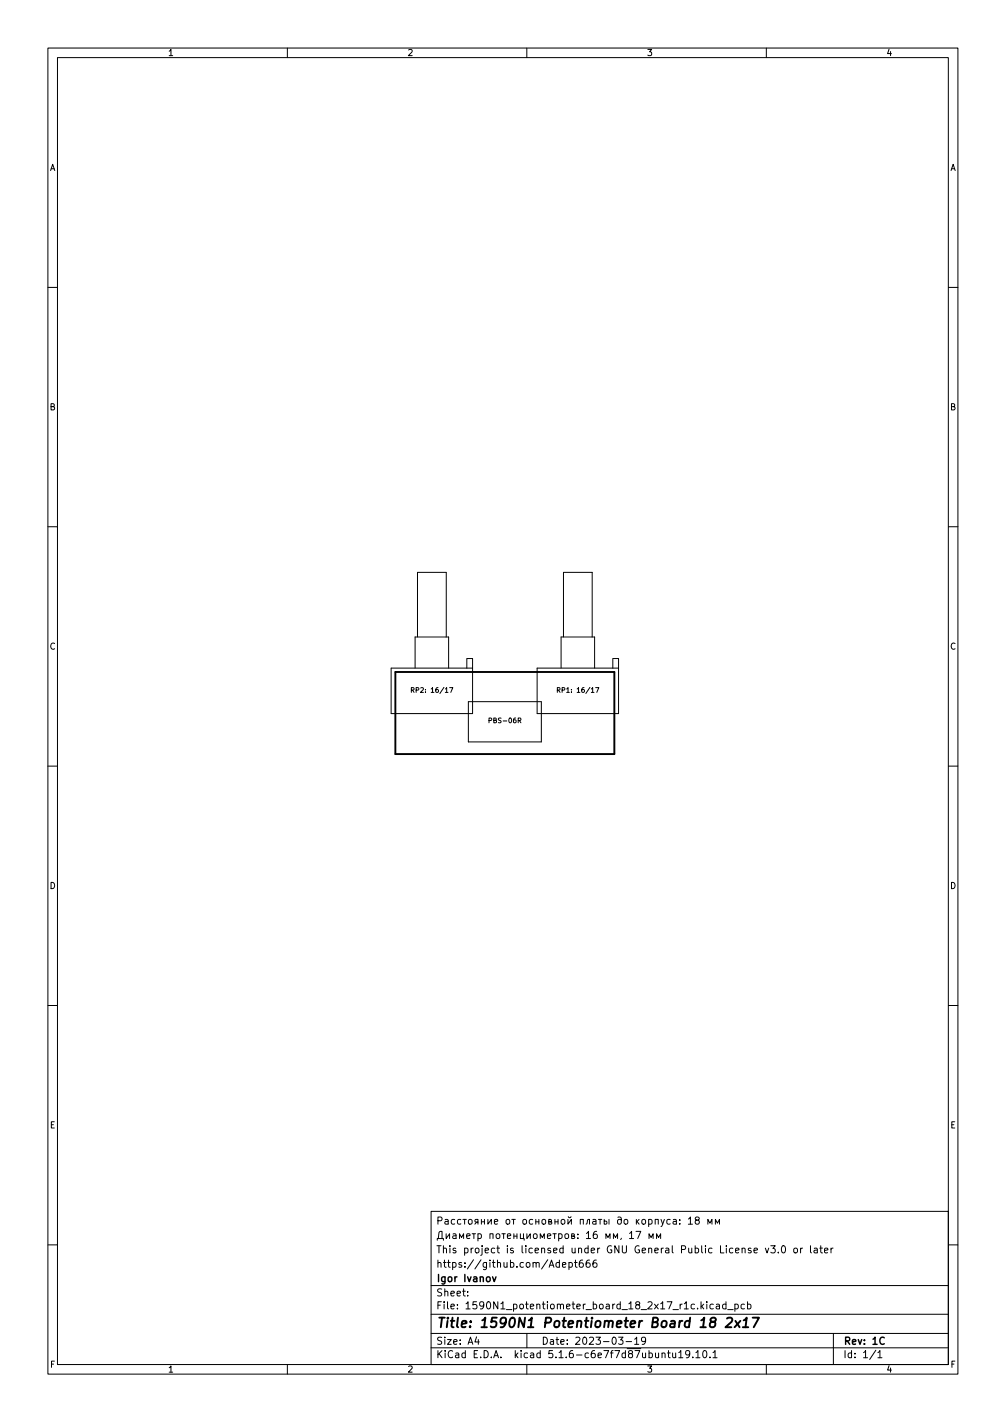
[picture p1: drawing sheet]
<svg xmlns="http://www.w3.org/2000/svg" width="210mm" height="297mm" viewBox="0 0 210 297" stroke-linecap="round" stroke-linejoin="round" font-family="sans-serif">
<defs><g id="words">
<text font-size="2.8" x="91" y="277.3">Title: 1590N1 Potentiometer Board 18 2x17</text>
<g font-size="2.1">
<text x="93.9" y="255.8">: 18</text>
<text x="91" y="261.8">This project is licensed under GNU General Public License v3.0 or later</text>
<text x="91.6" y="258.8">: 16 , 17</text>
<text x="91" y="267.8">Igor Ivanov</text>
<text x="91" y="264.8">https://github.com/Adept666</text>
<text x="91" y="273.5">File: 1590N1_potentiometer_board_18_2x17_r1c.kicad_pcb</text>
<text x="91" y="270.8">Sheet:</text>
<text x="91" y="280.9">Size: A4</text>
<text x="113" y="280.9">Date: 2023-03-19</text>
<text x="176" y="280.9">Rev: 1C</text>
<text x="91" y="283.7">KiCad E.D.A. kicad 5.1.6-c6e7f7d87ubuntu19.10.1</text>
<text x="176" y="283.7">Id: 1/1</text>
</g>
<g font-size="1.8">
<text x="35" y="11.7">1</text>
<text x="85" y="11.7">2</text>
<text x="135" y="11.7">3</text>
<text x="185" y="11.7">4</text>
<text x="10.3" y="35.7">A</text>
<text x="198.4" y="35.7">A</text>
<text x="10.3" y="85.7">B</text>
<text x="198.4" y="85.7">B</text>
<text x="10.3" y="135.7">C</text>
<text x="198.4" y="135.7">C</text>
<text x="10.3" y="185.7">D</text>
<text x="198.4" y="185.7">D</text>
<text x="10.4" y="235.7">E</text>
<text x="198.4" y="235.7">E</text>
<text x="10.4" y="285.7">F</text>
<text x="35" y="286.7">1</text>
<text x="85" y="286.7">2</text>
<text x="135" y="286.7">3</text>
<text x="185" y="286.7">4</text>
<text x="198.5" y="285.7">F</text>
</g>
<g font-size="1.4">
<text x="86.6" y="144.7">RP2: 16/17</text>
<text x="117.1" y="144.7">RP1: 16/17</text>
<text x="102.5" y="151">PBS-06R</text>
</g>
</g></defs>
<g fill="none" stroke="#000" stroke-width=".21">
<path d="M10 10h190v277h-190zM12 12h186v273h-186zM60 10v2M110 10v2M160 10v2M10 60h2M198 60h2M10 110h2M198 110h2M86.7 139.6v-6.5h7v6.5M87.2 133.1v-13.5h6v13.5M97.5 137.6v2"/>
<path d="M97.5 137.6h1.2v11.5h-17v-9.5h17M117.1 139.6v-6.5h7.1v6.5M117.7 133.1v-13.5h5.9v13.5M127.9 137.6v2M128 137.6h1.2v11.5h-17.1v-9.5h17.1M85.9 144.2l.5-.1v-.4l-.5-.1v1M86.1 144.2l.4 .4M93.9 143.6h.7l-.5 1M97.8 146.6h15.2v8.4h-15.2zM116.4 144.2l.4-.1 .1-.4-.5-.1v1M116.6 144.2l.3 .4M124.4 143.6h.6l-.4 1"/>
<path d="M10 160h2M198 160h2M10 210h2M198 210h2M90 253h108v32h-108zM91.4 255l.8-.1 .1-.2-.1-.3-.8-.2v1.5M92.9 254.8h.6l.1 .9M93.6 255.1h-.5l-.2 .3 .2 .3 .5-.1M97.9 254.8l.4-.1 .3 .3v.4l-.3 .3-.4-.1-.1-.2zM99.5 255.3l-.3 .4M99.8 257.8l.4-.1 .3 .3-.1 .6h-.6M99.8 255.3l-.6-.1v-.4l.6-.1v1"/>
<path d="M100.5 255.2h.7M100.5 254.7v1M101.2 254.7v1M101.9 254.7v1l.7-1v1M102.3 258.7v-1h.6v1M103.2 255.2l.7-.1v-.3l-.5-.1-.2 .2 .1 .7h.6M103.7 257.8l.4-.1 .3 .3v.4l-.3 .3-.4-.1-.1-.2zM104.8 257.7h.7M105.2 257.7v1M105.8 254.8l.4-.1 .2 .3v.4l-.2 .3-.4-.1-.1-.2zM105.9 258.2l.8-.1-.1-.3-.4-.1-.3 .2 .1 .7h.6M106.9 254.7h.7"/>
<path d="M107.2 254.7v1M107.3 258.2h.6M107.3 257.7v1M107.9 257.7v1M108.7 257.7v1h.7v.4M109.3 254.8l.4-.1 .2 .3v.4l-.2 .3-.4-.1-.1-.2zM109.3 257.7v1M110 257.7v1l.7-1v1M111.2 254.8l-.4-.1-.3 .3 .2 .6h.5M111.5 257.8l.4-.1 .3 .3v.4l-.3 .3-.4-.1-.1-.2zM111.9 255.2h.6M111.9 254.7v1"/>
<path d="M112.5 254.7v1M112.8 258.7v-1l.4 .8 .5-.8v1M113.3 254.8l.4-.1 .2 .3v.4l-.2 .3-.4-.1-.1-.2zM114.3 258.2l.7-.1-.1-.3-.4-.1-.2 .2 .1 .7h.5M114.6 255.2l.5-.1v-.3l-.5-.1v1h.4l.2-.3-.3-.2M115.4 257.7h.8M115.8 257.7v1M115.9 255.2h.6M115.9 254.7v1M116.5 254.7v1M116.7 257.8l.4-.1 .3 .3-.2 .6h-.5M116.7 257.7v1.5"/>
<path d="M117.3 254.8l.4-.1 .2 .3v.4l-.2 .3-.4-.1-.1-.2zM118 257.9l.2-.2 .5 .2v.5l-.1 .2-.4 .1-.2-.1zM118.6 254.7v1l.7-1v1M118.7 254.1l.2 .3 .3-.3M119.4 258.2l.5-.1v-.3l-.5-.1v1h.4l.2-.3-.3-.2M120.7 258.6v.1M120.7 257.8v.1M121.2 255.7v-1h.6v1M122.4 255.7l.5-1h.2v1M122.4 257.6l.5-.4v1.5M122.4 258.7h.9M123.8 254.8h.6v.9"/>
<path d="M124.4 255.1h-.5l-.2 .3 .2 .3 .5-.1M124.6 257.2l-.4 .1a1.01 1.01 0 0 0 0 1.4l.5-.1v-.5l-.3-.3h-.2l-.3 .3M124.9 254.7h.8M125.3 254.7v1M126.2 254.7v1l.5-.1v-.5h-.5M126.5 258.7v-1l.4 .8 .5-.8v1M127.2 254.7v1M128.1 258.7v-1l.4 .8 .4-.8v1M129 254.3l.4-.1 .3 .3v1.1l-.3 .1-.3-.1-.2-.2 .1-.5 .2-.2 .5 .2M129.7 258.6l-.1 .3M130.4 254.8l.4-.1 .3 .3v.4l-.3 .3-.4-.1-.1-.2zM131.4 257.6l.5-.4v1.5"/>
<path d="M131.4 258.7h.9M132.8 257.2h1l-.6 1.5M132.9 254.7v1M133 255.1l.4 .6M133.4 254.7l-.5 .6M134.2 254.8l.3-.1 .3 .3v.4l-.3 .3-.3-.1-.2-.2zM135.4 254.8l.5-.1 .3 .3-.2 .6h-.6M135.4 254.7v1.5M135.5 258.7v-1l.4 .8 .5-.8v1M136.8 255.7v-1h.6v1M137.1 258.7v-1l.4 .8 .4-.8v1M138 254.7l.4 1"/>
<path d="M138.7 254.7l-.5 1.4-.2 .1M139.9 254.8l-.4-.1-.3 .3 .2 .6h.5M140.6 254.8h.6v.9M141.2 255.1h-.5l-.2 .3 .2 .3 .5-.1M141.9 255.6v.1M141.9 254.8v.1M143.7 254.6l.5-.4v1.5M143.7 255.7h.9M145.4 254.9l-.2-.3v-.2l.2-.2 .5 .1 .1 .2-.1 .2-.6 .2-.1 .2v.5l.2 .1h.3l.3-.3v-.3l-.3-.2M147.8 255.7v-1l.4 .8 .5-.8v1M149.4 255.7v-1l.4 .8 .4-.8v1M10 260h2"/>
<path d="M90 278.5h108M90 274.5h108M90 268.5h108M97.7 270.6v.1M97.7 269.8v.1M99.5 279.2l-.3 1.1h.9M99.9 279.8v1M110 278.5v3M117.4 264.2l.8-.1-.1-.3-.4-.1-.3 .2 .1 .7h.6M118.8 263.8l.4-.1 .3 .3-.1 .6h-.6M118.8 263.7v1.5M119.9 263.7h.6"/>
<path d="M120.2 263.2v1.3l.3 .2M121.7 263.2l-.5 .1a1.01 1.01 0 0 0 0 1.4l.5-.1 .1-.5-.3-.3h-.3l-.3 .3M123.1 263.2l-.4 .1a1.01 1.01 0 0 0 0 1.4l.5-.1v-.5l-.3-.3h-.2l-.3 .3M124.5 263.2l-.4 .1a1.01 1.01 0 0 0 0 1.4l.5-.1 .1-.5-.3-.3h-.3l-.3 .3M129.2 279.3h.9l-.5 .6 .4 .1v.7l-.2 .1-.6-.1M132.5 279.7l.4-.4v1.5M134.8 280l-.3 .2h-.3l-.3-.2 .2-.6 .4-.1 .2 .2a.99 .99 0 0 1-.3 1.3h-.3M147.6 271.9v.2M147.6 272.4v1M148.9 272.5l-.4-.1-.3 .3 .2 .6h.5M149.6 272.5h.6v.9M150.2 272.8h-.5l-.2 .3 .2 .3 .5-.1"/>
<path d="M151.6 272.5l-.4-.1-.3 .3 .1 .6h.6M151.6 271.9v1.5M151.9 273.6h1.2M153.4 272.5l.5-.1 .3 .3-.2 .6h-.6M153.4 272.4v1.5M155.4 272.5l-.4-.1-.3 .3 .2 .6h.5M156.1 272.5l.4-.1 .3 .3-.1 .6h-.6M156.1 271.9v1.5M157.4 261.2l.8-.1-.1-.3-.4-.1-.3 .2 .1 .7h.6M159.8 260.7l.4 1 .3-1M160.9 260.2h1l-.5 .6 .4 .1v.7l-.2 .1-.7-.1M162.5 261.6v.1"/>
<path d="M163.3 260.4l.2-.2a.8 .8 0 0 1 .5 .8 .8 .8 0 0 1-.5 .7l-.2-.1-.1-.5zM165.9 260.8l.3-.1 .3 .3v.4l-.3 .3-.3-.1-.2-.2zM167.2 260.7v1M167.6 260.7l-.4 .3M169.2 260.2v1.3l.2 .2M170 260.8h.6l.1 .9M170.7 261.1h-.5l-.3 .3 .3 .3 .5-.1M171.2 260.7h.5M171.4 260.2v1.3l.3 .2M172.2 261.2l.7-.1-.1-.3-.4-.1-.2 .2v.7h.6M173.5 260.7v1M173.9 260.7l-.4 .3"/>
<path d="M174 278.5v6.5M198 260h2M60 285v2M90 281.5h108M110 285v2M130.7 280.2h1.2M132.5 280.8h.9M138.2 282.8l.2-.2 .4 .1 .1 .9M139.4 282.6h.5M139.6 282.1v1.3l.3 .2M140.4 282.6l.1 .9 .4 .1 .2-.1M141.1 282.6v1"/>
<path d="M141.7 282.5l.5-.4v1.5M141.7 283.6h.9M144 282.8l-.3 .2h-.4l-.1-.2 .1-.6 .4-.1 .2 .2a.99 .99 0 0 1-.3 1.3h-.3M144.7 283.5v.1M145.3 282.5l.4-.4v1.5M145.3 283.6h.9M146.9 282.2l.2-.1a.8 .8 0 0 1 .5 .8 .8 .8 0 0 1-.5 .7 1 1 0 0 1-.2-1.4zM148.2 283.5v.1M148.9 282.5l.4-.4v1.5M148.9 283.6h.8M160 285v2M182.9 282l-1.3 2"/>
<path d="M183.3 282.5l.4-.4v1.5M183.3 283.6h.9"/>
</g>
<path d="M102.8 266.7l.4 1 .4-1M184.6 279.5a.71 .71 0 0 0-1 .5 .71 .71 0 0 0 .7 .8l.3-.1" fill="none" stroke="#000" stroke-width=".3"/>
<path d="M82.5 140.4h45.8v17.1h-45.8zM148.7 276.1l-.3-.2-.1-.3a.64 .64 0 0 1 1.1-.2l.1 .3a.66 .66 0 0 1-.8 .4 .65 .65 0 0 0-.4 1 .65 .65 0 0 0 .9 0 .65 .65 0 0 0 0-.9l-.2-.1M151.8 275.4l.3-.2h.5l.2 .2 .1 .4-.1 .3-1.3 1.1h1.2M153.5 275.9l.9 1.3M154.6 275.9l-1.2 1.3M155.1 277.2h1.1M155.3 275.8l.6-.6-.2 2M157.1 275.2h1.4l-1.1 2" fill="none" stroke="#000" stroke-width=".4"/>
<use href="#words"/>
</svg>
